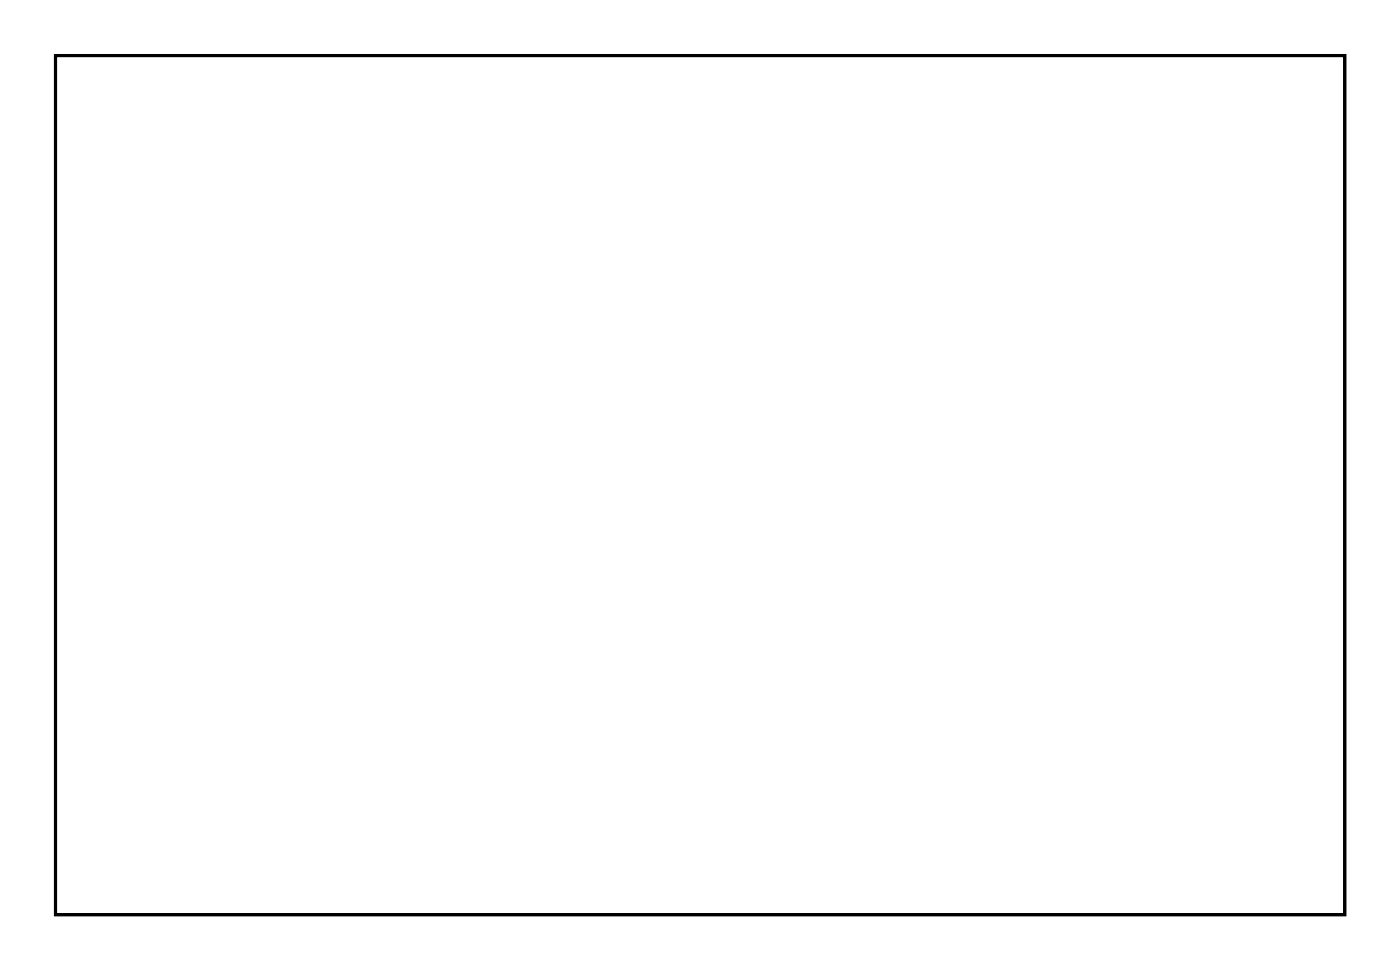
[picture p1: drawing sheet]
<svg xmlns="http://www.w3.org/2000/svg" width="92mm" height="63mm" viewBox="0 0 92 63" stroke-linecap="round" stroke-linejoin="round" font-family="sans-serif">
<path d="M3.6 3.6h84.5v56.3h-84.5z" fill="none" stroke="#000" stroke-width=".2"/>
<path d="M3.6 3.6v56.3h84.5v-56.3zM3.6 3.6h84.5v56.3h-84.5z" fill="#000"/>
<circle cx="21.1" cy="20.1" r=".7" fill="#fff"/>
<circle cx="21.1" cy="20.1" r=".7" fill="none" stroke="#fff" stroke-width=".76" stroke-linecap="butt"/>
<circle cx="21.1" cy="30.2" r=".7" fill="#fff"/>
<circle cx="21.1" cy="30.2" r=".7" fill="none" stroke="#fff" stroke-width=".76" stroke-linecap="butt"/>
<circle cx="59.2" cy="55.6" r=".74" fill="#fff"/>
<circle cx="59.2" cy="55.6" r=".74" fill="none" stroke="#fff" stroke-width=".25"/>
<circle cx="56.6" cy="55.6" r=".74" fill="#fff"/>
<circle cx="56.6" cy="55.6" r=".74" fill="none" stroke="#fff" stroke-width=".25"/>
<circle cx="54.1" cy="55.6" r=".74" fill="#fff"/>
<circle cx="54.1" cy="55.6" r=".74" fill="none" stroke="#fff" stroke-width=".25"/>
<circle cx="51.5" cy="55.6" r=".74" fill="#fff"/>
<circle cx="51.5" cy="55.6" r=".74" fill="none" stroke="#fff" stroke-width=".25"/>
<circle cx="49" cy="55.6" r=".74" fill="#fff"/>
<circle cx="49" cy="55.6" r=".74" fill="none" stroke="#fff" stroke-width=".25"/>
<circle cx="46.5" cy="55.6" r=".74" fill="#fff"/>
<circle cx="46.5" cy="55.6" r=".74" fill="none" stroke="#fff" stroke-width=".25"/>
<circle cx="43.9" cy="55.6" r=".74" fill="#fff"/>
<circle cx="43.9" cy="55.6" r=".74" fill="none" stroke="#fff" stroke-width=".25"/>
<circle cx="41.4" cy="55.6" r=".74" fill="#fff"/>
<circle cx="41.4" cy="55.6" r=".74" fill="none" stroke="#fff" stroke-width=".25"/>
<circle cx="38.8" cy="55.6" r=".74" fill="#fff"/>
<circle cx="38.8" cy="55.6" r=".74" fill="none" stroke="#fff" stroke-width=".25"/>
<circle cx="36.3" cy="55.6" r=".74" fill="#fff"/>
<circle cx="36.3" cy="55.6" r=".74" fill="none" stroke="#fff" stroke-width=".25"/>
<circle cx="33.8" cy="55.6" r=".74" fill="#fff"/>
<circle cx="33.8" cy="55.6" r=".74" fill="none" stroke="#fff" stroke-width=".25"/>
<circle cx="31.2" cy="55.6" r=".74" fill="#fff"/>
<circle cx="31.2" cy="55.6" r=".74" fill="none" stroke="#fff" stroke-width=".25"/>
<circle cx="28.7" cy="55.6" r=".74" fill="#fff"/>
<circle cx="28.7" cy="55.6" r=".74" fill="none" stroke="#fff" stroke-width=".25"/>
<circle cx="26.1" cy="55.6" r=".74" fill="#fff"/>
<circle cx="26.1" cy="55.6" r=".74" fill="none" stroke="#fff" stroke-width=".25"/>
<circle cx="23.6" cy="55.6" r=".74" fill="#fff"/>
<circle cx="23.6" cy="55.6" r=".74" fill="none" stroke="#fff" stroke-width=".25"/>
<circle cx="21.1" cy="55.6" r=".74" fill="#fff"/>
<circle cx="21.1" cy="55.6" r=".74" fill="none" stroke="#fff" stroke-width=".25"/>
<circle cx="18.5" cy="55.6" r=".74" fill="#fff"/>
<circle cx="18.5" cy="55.6" r=".74" fill="none" stroke="#fff" stroke-width=".25"/>
<circle cx="16" cy="55.6" r=".74" fill="#fff"/>
<circle cx="16" cy="55.6" r=".74" fill="none" stroke="#fff" stroke-width=".25"/>
<circle cx="13.4" cy="55.6" r=".74" fill="#fff"/>
<circle cx="13.4" cy="55.6" r=".74" fill="none" stroke="#fff" stroke-width=".25"/>
<circle cx="10.9" cy="55.6" r=".74" fill="#fff"/>
<circle cx="10.9" cy="55.6" r=".74" fill="none" stroke="#fff" stroke-width=".25"/>
<circle cx="10.9" cy="53.1" r=".74" fill="#fff"/>
<circle cx="10.9" cy="53.1" r=".74" fill="none" stroke="#fff" stroke-width=".25"/>
<circle cx="13.4" cy="53.1" r=".74" fill="#fff"/>
<circle cx="13.4" cy="53.1" r=".74" fill="none" stroke="#fff" stroke-width=".25"/>
<circle cx="16" cy="53.1" r=".74" fill="#fff"/>
<circle cx="16" cy="53.1" r=".74" fill="none" stroke="#fff" stroke-width=".25"/>
<circle cx="18.5" cy="53.1" r=".74" fill="#fff"/>
<circle cx="18.5" cy="53.1" r=".74" fill="none" stroke="#fff" stroke-width=".25"/>
<circle cx="21.1" cy="53.1" r=".74" fill="#fff"/>
<circle cx="21.1" cy="53.1" r=".74" fill="none" stroke="#fff" stroke-width=".25"/>
<circle cx="23.6" cy="53.1" r=".74" fill="#fff"/>
<circle cx="23.6" cy="53.1" r=".74" fill="none" stroke="#fff" stroke-width=".25"/>
<circle cx="26.1" cy="53.1" r=".74" fill="#fff"/>
<circle cx="26.1" cy="53.1" r=".74" fill="none" stroke="#fff" stroke-width=".25"/>
<circle cx="28.7" cy="53.1" r=".74" fill="#fff"/>
<circle cx="28.7" cy="53.1" r=".74" fill="none" stroke="#fff" stroke-width=".25"/>
<circle cx="31.2" cy="53.1" r=".74" fill="#fff"/>
<circle cx="31.2" cy="53.1" r=".74" fill="none" stroke="#fff" stroke-width=".25"/>
<circle cx="33.8" cy="53.1" r=".74" fill="#fff"/>
<circle cx="33.8" cy="53.1" r=".74" fill="none" stroke="#fff" stroke-width=".25"/>
<circle cx="36.3" cy="53.1" r=".74" fill="#fff"/>
<circle cx="36.3" cy="53.1" r=".74" fill="none" stroke="#fff" stroke-width=".25"/>
<circle cx="38.8" cy="53.1" r=".74" fill="#fff"/>
<circle cx="38.8" cy="53.1" r=".74" fill="none" stroke="#fff" stroke-width=".25"/>
<circle cx="41.4" cy="53.1" r=".74" fill="#fff"/>
<circle cx="41.4" cy="53.1" r=".74" fill="none" stroke="#fff" stroke-width=".25"/>
<circle cx="43.9" cy="53.1" r=".74" fill="#fff"/>
<circle cx="43.9" cy="53.1" r=".74" fill="none" stroke="#fff" stroke-width=".25"/>
<circle cx="46.5" cy="53.1" r=".74" fill="#fff"/>
<circle cx="46.5" cy="53.1" r=".74" fill="none" stroke="#fff" stroke-width=".25"/>
<circle cx="49" cy="53.1" r=".74" fill="#fff"/>
<circle cx="49" cy="53.1" r=".74" fill="none" stroke="#fff" stroke-width=".25"/>
<circle cx="51.5" cy="53.1" r=".74" fill="#fff"/>
<circle cx="51.5" cy="53.1" r=".74" fill="none" stroke="#fff" stroke-width=".25"/>
<circle cx="54.1" cy="53.1" r=".74" fill="#fff"/>
<circle cx="54.1" cy="53.1" r=".74" fill="none" stroke="#fff" stroke-width=".25"/>
<circle cx="56.6" cy="53.1" r=".74" fill="#fff"/>
<circle cx="56.6" cy="53.1" r=".74" fill="none" stroke="#fff" stroke-width=".25"/>
<circle cx="59.2" cy="53.1" r=".74" fill="#fff"/>
<circle cx="59.2" cy="53.1" r=".74" fill="none" stroke="#fff" stroke-width=".25"/>
<circle cx="49" cy="9.9" r=".7" fill="#fff"/>
<circle cx="49" cy="9.9" r=".7" fill="none" stroke="#fff" stroke-width=".76" stroke-linecap="butt"/>
<circle cx="38.8" cy="9.9" r=".7" fill="#fff"/>
<circle cx="38.8" cy="9.9" r=".7" fill="none" stroke="#fff" stroke-width=".76" stroke-linecap="butt"/>
<circle cx="78.5" cy="20.1" r=".87" fill="#fff"/>
<circle cx="78.5" cy="20.1" r=".87" fill="none" stroke="#fff" stroke-width=".82" stroke-linecap="butt"/>
<circle cx="23.6" cy="20.1" r=".87" fill="#fff"/>
<circle cx="23.6" cy="20.1" r=".87" fill="none" stroke="#fff" stroke-width=".82" stroke-linecap="butt"/>
<circle cx="33.8" cy="20.1" r="1.59" fill="#fff"/>
<circle cx="33.8" cy="20.1" r="1.59" fill="none" stroke="#fff" stroke-width=".25"/>
<circle cx="68.3" cy="20.1" r="1.59" fill="#fff"/>
<circle cx="68.3" cy="20.1" r="1.59" fill="none" stroke="#fff" stroke-width=".25"/>
<circle cx="23.6" cy="12.6" r=".85" fill="#fff"/>
<circle cx="23.6" cy="12.6" r=".85" fill="none" stroke="#fff" stroke-width=".25"/>
<circle cx="78.5" cy="20.1" r=".87" fill="#fff"/>
<circle cx="78.5" cy="20.1" r=".87" fill="none" stroke="#fff" stroke-width=".82" stroke-linecap="butt"/>
<circle cx="23.6" cy="20.1" r=".87" fill="#fff"/>
<circle cx="23.6" cy="20.1" r=".87" fill="none" stroke="#fff" stroke-width=".82" stroke-linecap="butt"/>
<circle cx="33.8" cy="20.1" r="1.59" fill="#fff"/>
<circle cx="33.8" cy="20.1" r="1.59" fill="none" stroke="#fff" stroke-width=".25"/>
<circle cx="68.3" cy="20.1" r="1.59" fill="#fff"/>
<circle cx="68.3" cy="20.1" r="1.59" fill="none" stroke="#fff" stroke-width=".25"/>
<circle cx="23.6" cy="12.6" r=".85" fill="#fff"/>
<circle cx="23.6" cy="12.6" r=".85" fill="none" stroke="#fff" stroke-width=".25"/>
<circle cx="86.1" cy="32.8" r=".87" fill="#fff"/>
<circle cx="86.1" cy="32.8" r=".87" fill="none" stroke="#fff" stroke-width=".82" stroke-linecap="butt"/>
<circle cx="31.2" cy="32.8" r=".87" fill="#fff"/>
<circle cx="31.2" cy="32.8" r=".87" fill="none" stroke="#fff" stroke-width=".82" stroke-linecap="butt"/>
<circle cx="41.4" cy="32.8" r="1.59" fill="#fff"/>
<circle cx="41.4" cy="32.8" r="1.59" fill="none" stroke="#fff" stroke-width=".25"/>
<circle cx="75.9" cy="32.8" r="1.59" fill="#fff"/>
<circle cx="75.9" cy="32.8" r="1.59" fill="none" stroke="#fff" stroke-width=".25"/>
<circle cx="31.2" cy="25.3" r=".85" fill="#fff"/>
<circle cx="31.2" cy="25.3" r=".85" fill="none" stroke="#fff" stroke-width=".25"/>
<circle cx="86.1" cy="32.8" r=".87" fill="#fff"/>
<circle cx="86.1" cy="32.8" r=".87" fill="none" stroke="#fff" stroke-width=".82" stroke-linecap="butt"/>
<circle cx="31.2" cy="32.8" r=".87" fill="#fff"/>
<circle cx="31.2" cy="32.8" r=".87" fill="none" stroke="#fff" stroke-width=".82" stroke-linecap="butt"/>
<circle cx="41.4" cy="32.8" r="1.59" fill="#fff"/>
<circle cx="41.4" cy="32.8" r="1.59" fill="none" stroke="#fff" stroke-width=".25"/>
<circle cx="75.9" cy="32.8" r="1.59" fill="#fff"/>
<circle cx="75.9" cy="32.8" r="1.59" fill="none" stroke="#fff" stroke-width=".25"/>
<circle cx="31.2" cy="25.3" r=".85" fill="#fff"/>
<circle cx="31.2" cy="25.3" r=".85" fill="none" stroke="#fff" stroke-width=".25"/>
<circle cx="86.1" cy="45.5" r=".87" fill="#fff"/>
<circle cx="86.1" cy="45.5" r=".87" fill="none" stroke="#fff" stroke-width=".82" stroke-linecap="butt"/>
<circle cx="31.2" cy="45.5" r=".87" fill="#fff"/>
<circle cx="31.2" cy="45.5" r=".87" fill="none" stroke="#fff" stroke-width=".82" stroke-linecap="butt"/>
<circle cx="41.4" cy="45.5" r="1.59" fill="#fff"/>
<circle cx="41.4" cy="45.5" r="1.59" fill="none" stroke="#fff" stroke-width=".25"/>
<circle cx="75.9" cy="45.5" r="1.59" fill="#fff"/>
<circle cx="75.9" cy="45.5" r="1.59" fill="none" stroke="#fff" stroke-width=".25"/>
<circle cx="31.2" cy="38" r=".85" fill="#fff"/>
<circle cx="31.2" cy="38" r=".85" fill="none" stroke="#fff" stroke-width=".25"/>
<circle cx="86.1" cy="45.5" r=".87" fill="#fff"/>
<circle cx="86.1" cy="45.5" r=".87" fill="none" stroke="#fff" stroke-width=".82" stroke-linecap="butt"/>
<circle cx="31.2" cy="45.5" r=".87" fill="#fff"/>
<circle cx="31.2" cy="45.5" r=".87" fill="none" stroke="#fff" stroke-width=".82" stroke-linecap="butt"/>
<circle cx="41.4" cy="45.5" r="1.59" fill="#fff"/>
<circle cx="41.4" cy="45.5" r="1.59" fill="none" stroke="#fff" stroke-width=".25"/>
<circle cx="75.9" cy="45.5" r="1.59" fill="#fff"/>
<circle cx="75.9" cy="45.5" r="1.59" fill="none" stroke="#fff" stroke-width=".25"/>
<circle cx="31.2" cy="38" r=".85" fill="#fff"/>
<circle cx="31.2" cy="38" r=".85" fill="none" stroke="#fff" stroke-width=".25"/>
<circle cx="20" cy="20.1" r=".87" fill="#fff"/>
<circle cx="20" cy="20.1" r=".87" fill="none" stroke="#fff" stroke-width=".82" stroke-linecap="butt"/>
<circle cx="9.9" cy="20.1" r="1.59" fill="#fff"/>
<circle cx="9.9" cy="20.1" r="1.59" fill="none" stroke="#fff" stroke-width=".25"/>
<circle cx="20" cy="20.1" r=".87" fill="#fff"/>
<circle cx="20" cy="20.1" r=".87" fill="none" stroke="#fff" stroke-width=".82" stroke-linecap="butt"/>
<circle cx="9.9" cy="20.1" r="1.59" fill="#fff"/>
<circle cx="9.9" cy="20.1" r="1.59" fill="none" stroke="#fff" stroke-width=".25"/>
<circle cx="79.5" cy="9.9" r=".7" fill="#fff"/>
<circle cx="79.5" cy="9.9" r=".7" fill="none" stroke="#fff" stroke-width=".76" stroke-linecap="butt"/>
<circle cx="66.8" cy="9.9" r=".7" fill="#fff"/>
<circle cx="66.8" cy="9.9" r=".7" fill="none" stroke="#fff" stroke-width=".76" stroke-linecap="butt"/>
</svg>
